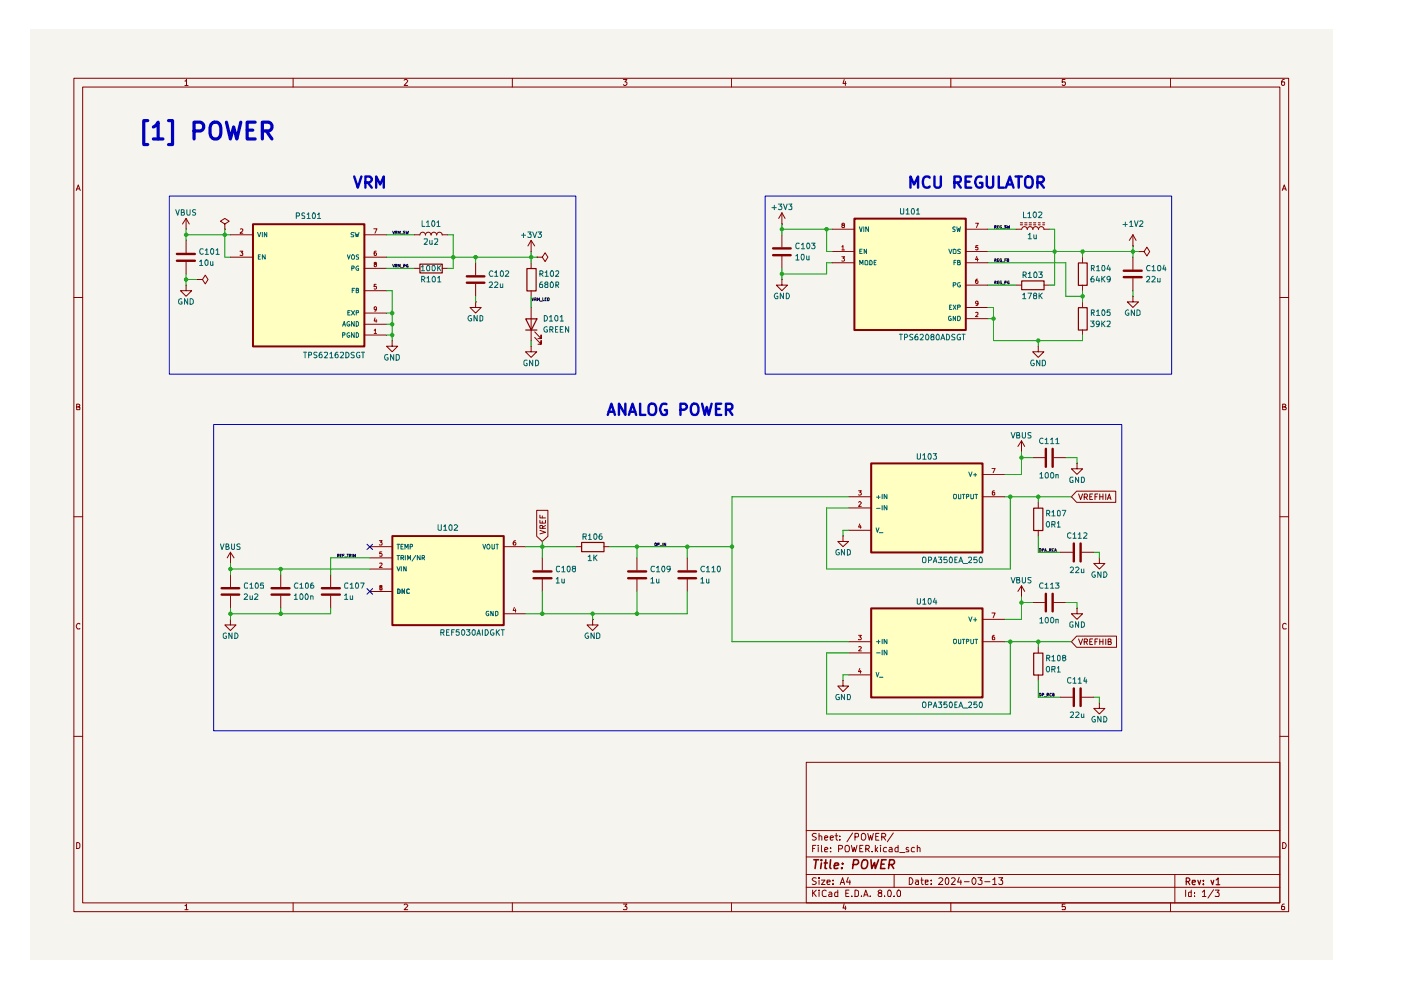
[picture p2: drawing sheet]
<svg xmlns="http://www.w3.org/2000/svg" width="297mm" height="210mm" viewBox="0 0 297 210" stroke-linecap="round" stroke-linejoin="round" font-family="sans-serif">
<path d="M6.3 6.4h276.2v197.1h-276.2z" fill="#f5f4ef"/>
<g fill="none" stroke="#840000" stroke-width=".21">
<path d="M15.7 16.6h257.5v176.7h-257.5zM17.5 18.5h253.9v172.9h-253.9zM39.2 17.2h.2l.1-.4v1.3M39.2 18.1h.7M62.1 16.6v1.9M85.7 17l.2-.2h.3l.2 .3-.7 1h.7M108.6 16.6v1.9M132.2 16.8h.7l-.4 .6 .4 .1v.4l-.2 .2h-.4l-.1-.2M155.1 16.6v1.9M179 16.8l-.3 .9h.7M179.2 17.3v.8M201.6 16.6v1.9"/>
<path d="M225.8 16.8h-.6v.6h.6l.1 .1-.1 .5-.4 .1-.2-.2M248.2 16.6v1.9M272.3 16.8h-.3a.93 .93 0 0 0-.2 1.2h.5l.1-.5-.1-.1h-.5l-.1 .1M16.2 40.4l.4-1.2 .4 1.2M16.3 40h.5M271.9 40.4l.4-1.2 .4 1.2M272 40h.6M15.7 63.1h1.8M271.4 63.1h1.8M16.3 86.3h.4l.2-.3-.1-.2-.5-.1v1.2h.5l.1-.5-.2-.1M271.9 86.3l.6-.1v-.4l-.6-.1v1.2h.6l.2-.4-.3-.2M15.7 109.6h1.8"/>
<path d="M271.4 109.6h1.8M16.9 132.3l-.1-.1a.66 .66 0 0 0-.6 .4 .66 .66 0 0 0 .2 .7h.5M272.7 132.3l-.4-.1-.4 .3v.6l.2 .2h.6M15.7 156.1h1.8M271.4 156.1h1.8M16.3 178.6h.3l.3 .4v.6l-.3 .3h-.3zM170.9 161.6h100.5v29.8h-100.5zM170.9 176.1h100.5M172.3 179.9h.4M173 179.2h-.7v1.4M173.1 176.8l-.6-.1-.3 .3 .1 .3 .7 .2 .1 .2a.51 .51 0 0 1-.4 .4 .51 .51 0 0 1-.5 0M173.5 179.2v.1"/>
<path d="M173.5 179.7v.9M173.7 177.3l.3-.1 .2 .2v.7M173.7 176.7v1.4M174.2 179.2v1.2l.1 .2M174.8 177.6l.7-.1-.1-.2-.4-.1-.2 .2 .1 .7h.5M176 177.6l.7-.1-.1-.2-.4-.1-.2 .2 .1 .7h.5M176.1 179.7v.2M177 177.2h.6M177.3 176.7v1.2l.3 .2M178.1 178v.1M178.1 177.3v.1M179.3 179.3l.4-.1 .3 .2a.99 .99 0 0 1-.2 1.2h-.5l-.1-.2a1.02 1.02 0 0 1 .1-1.1z"/>
<path d="M180.5 179.2l.3 1.4 .3-.9 .3 .9 .3-1.4M180.8 176.6l-1.2 1.9M181.3 177.5l.6-.1 .1-.5-.2-.2h-.5v1.4M182.3 179.9h.4M182.6 177l.6-.3a.78 .78 0 0 1 .4 .8 .78 .78 0 0 1-.6 .6l-.4-.2zM183 179.2h-.7v1.4h.7M184 176.7l.3 1.4 .3-1 .2 1 .4-1.4M185.6 179.2v1.4M185.7 177.4h.5M186.1 179.7l-.5 .6M186.4 176.7h-.7v1.4h.7M186.7 179.2v.1"/>
<path d="M186.7 179.7v.9M186.9 177.5h.6l.3-.3v-.2l-.3-.3h-.6v1.4M187.3 177.5l.5 .6M188 179.7h-.5a.59 .59 0 0 0 0 .9h.5M188.6 179.7h.4l.1 .2v.7h-.5v-.4l.5-.2M189.4 176.6l-1.3 1.9M190.4 179.2v1.4l-.6-.1a.6 .6 0 0 1 .2-.8h.4M192.6 179.7h-.3l-.2 .2 .2 .3 .4 .1-.1 .3h-.5M193.9 179.7h-.4a.59 .59 0 0 0-.1 .9h.5M194.5 179.8l.1-.1h.4l.1 .9M194.5 179.2v1.4M271.9 178.6a.65 .65 0 0 1 .8 .7 .65 .65 0 0 1-.8 .6z"/>
<path d="M39.2 192h.2l.1-.3v1.2M39.2 192.9h.7M62.1 191.4v1.9M85.7 191.9l.2-.2h.3l.2 .2-.7 1h.7M108.6 191.4v1.9M132.2 191.7h.7l-.4 .5 .4 .2v.3l-.1 .2-.6-.1M155.1 191.4v1.9M170.9 188.1h100.5M170.9 185.4h100.5M170.9 181.7h100.5M172.3 188.7v1.4M172.5 189.3l.6 .8"/>
<path d="M173.1 186.2l-.6-.1-.3 .3 .3 .4 .6 .3a.51 .51 0 0 1-.4 .4 .51 .51 0 0 1-.5 0M173.1 188.7l-.8 .8M173.7 188.7v.2M173.7 186.1v.2M173.7 186.6v.9M173.7 189.1v1M174.2 186.6h.7l-.7 .9h.7M174.8 180.2l.7-.2-.1-.3h-.4l-.2 .2 .1 .7h.5M175.2 188.9l-.4-.2-.5 .4 .1 .8 .2 .2 .6-.1M175.3 187l.7-.1-.1-.3h-.5l-.1 .2 .1 .7h.5M175.8 189.2l.4-.1 .2 .3v.7h-.6l-.1-.4 .7-.2M176.1 180.5v.1"/>
<path d="M176.6 187.4v.1M176.6 186.6v.2M177.6 188.7v1.4h-.6v-.9h.6M177.8 180l.7-.1 .1-.2v-.4l-.8-.1v1.4M178.1 187.5l.5-1.4 .5 1.4M178.3 187.1h.6M179 191.6l-.3 .9h.7M179.2 192.1v.8M179.3 189.4h.5M179.8 186l-.3 1h.8M180 188.7h-.7v1.4h.7M180.2 186.6v.9"/>
<path d="M180.6 190v.1M181.3 188.7h.3l.4 .4v.6l-.2 .4h-.5zM182.6 190v.1M183.1 190.1l.5-1.4 .5 1.4M183.2 189.7h.7M183.6 180h.5a.45 .45 0 0 0 .1-.7l-.6-.1v1.4M183.9 180l.4 .6M184.5 190v.1M184.9 180.5v.1M185.7 180.1l.4 .5M186.4 189.3l-.2-.3 .2-.3 .5 .1v.3l-.7 .5 .2 .5h.5v-.6l-.2-.2M187.5 190v.1"/>
<path d="M188.2 189l.3-.3a.78 .78 0 0 1 .6 .6 .78 .78 0 0 1-.3 .8l-.5-.1zM189.6 190v.1M189.6 185.4v2.7M190.3 188.8l.4-.1 .2 .3v.8l-.1 .3h-.5l-.1-.3v-.6zM190.8 180.8h1.1M192.8 186.1a.72 .72 0 0 1 .8 .7 .72 .72 0 0 1-.8 .7zM194.1 186.6h.5l.1 .9M194.7 186.9h-.4l-.2 .3 .2 .3h.4M195.2 186.6h.5M195.4 186.1v1.2l.3 .2M196.2 187l.6-.1v-.3h-.6v.9h.6M197.4 187.4v.1"/>
<path d="M197.4 186.6v.2M199.1 186.3v-.1a.47 .47 0 0 1 .8 .3l-.9 1h.9M200.5 186.3l.2-.2a.8 .8 0 0 1 .5 .7 .8 .8 0 0 1-.5 .7l-.2-.1-.1-.5zM201.6 191.4v1.9M201.8 186.3l.1-.2h.4l.2 .4-.8 1h.8M203.4 186l-.4 1h.9M203.7 186.6v.9M204.5 186.9h1M206.4 186.1a.75 .75 0 0 1 .6 .7 .75 .75 0 0 1-.6 .7 .92 .92 0 0 1 0-1.4zM207.3 186.1h.9l-.4 .5 .4 .2v.6l-.3 .1-.6-.1M208.8 186.9h1.1M210.5 186.5l.4-.4v1.4"/>
<path d="M210.5 187.5h.7M211.8 186.1h.8l-.4 .5 .3 .1v.8h-.6l-.1-.1M225.8 191.7h-.6v.6l.6-.1 .1 .2-.1 .5-.6-.1M248.2 191.4v1.9M249.1 185.4v6M251.4 188.7v1.4M252.6 188.7v1.4h-.5l-.1-.8 .2-.2 .4 .1M253.2 190v.1M253.2 189.2v.2M254.9 189.1l.5-.4v1.4M254.9 190.1h.8M257.3 188.6l-1.2 1.8"/>
<path d="M257.6 188.7h.9l-.4 .5 .4 .3-.1 .6-.8-.1M272.3 191.7h-.3a.93 .93 0 0 0-.2 1.2h.5l.1-.5-.1-.2h-.5l-.1 .2"/>
</g>
<path d="M251.5 186.9h.5l.3-.3v-.2l-.3-.3h-.5v1.5M251.8 186.9l.5 .7M252.8 187.1l.6-.1v-.4h-.5l-.1 .2 .1 .7h.5M254 186.6l.3 1 .3-1M255.1 187.4v.2M255.1 186.6v.2M256.8 186.6l.3 1 .2-1M257.9 186.6l.4-.5v1.5M257.9 187.6h.7" fill="none" stroke="#840000" stroke-width=".25"/>
<g fill="none" stroke="#840000" stroke-width=".34">
<path d="M172.6 182.3h1M173.1 182.3l-.3 1.8M174.2 182.3v.2M174.2 183l-.2 1.1M174.8 183h.6M175.1 182.3l-.2 1.8h.4M176.1 182.3l-.2 1.6 .3 .2M176.9 183.6l.9-.2-.1-.4h-.7l-.1 .9 .1 .2h.6M178.5 184v.1M178.6 183v.2M180.9 183.3h.7l.4-.3a.52 .52 0 0 0-.3-.7h-.7l-.2 1.8M182.9 182.5a.6 .6 0 0 1 1 0 1.3 1.3 0 0 1-.5 1.6h-.6a1.42 1.42 0 0 1 .1-1.6z"/>
<path d="M184.7 182.3l.1 1.8 .6-1.2 .2 1.2 .7-1.8M186.9 183.2h.6M187.9 182.3h-1l-.2 1.8h.9M188.6 183.3h.6l.5-.3a.52 .52 0 0 0-.4-.7h-.7l-.2 1.8M189 183.3l.5 .8"/>
</g>
<g fill="#ffffc2">
<path d="M184.7 128.9h23.6v18.9h-23.6z"/>
<path d="M83.1 113.6h23.7v18.9h-23.7z"/>
<path d="M184.7 98.2h23.6v18.9h-23.6z"/>
<path d="M181.1 46.3h23.6v23.6h-23.6z"/>
<path d="M53.6 47.5h23.6v25.9h-23.6z"/>
</g>
<path d="M53.6 47.5h23.7v25.9h-23.7zM181.1 46.4h23.7v23.6h-23.7zM184.7 98.3h23.6v18.8h-23.6zM83.2 113.7h23.6v18.8h-23.6zM184.7 129h23.6v18.9h-23.6z" fill="none" stroke="#840000" stroke-width=".42"/>
<g fill="none" stroke="#840000" stroke-width=".21">
<path d="M39.5 48.6h.1M39.5 46.3v2.3M39.5 51v2.6M39.5 55.5v2.6M39.5 46.3l-.8 1.2M39.5 46.3l.6 1.2M41.7 59.3h1.2l.6-1 .6 1-.6 .9-.6-.9M41.7 59.3h.1M47.7 47.5l.9-.6-.9-.6-1 .6 1 .6v1.1M47.7 48.6h.1M48.9 49.8h4.7M48.9 54.5h4.7"/>
<path d="M77.2 56.9h4.8M77.2 49.8h4.8M77.2 54.5h4.8M87.8 56.9h1.2M87.8 49.8h1.2M89 49.8a.59 .59 0 0 1 .6-.6 .59 .59 0 0 1 .6 .6 .59 .59 0 0 1 .6-.6 .59 .59 0 0 1 .6 .6 .59 .59 0 0 1 .6-.6 .59 .59 0 0 1 .6 .6 .59 .59 0 0 1 .6-.6 .59 .59 0 0 1 .6 .6M93.7 56.9h1.2M93.7 49.8h1.2M100.8 55.7v2.6M112.6 53.3h.1M112.6 51l-.7 1.2M112.6 51v2.3"/>
<path d="M112.6 55.7v1.2M112.6 51l.8 1.2M113.8 54.5h1.2l.6-.9 .6 .9-.6 1-.6-1M113.8 54.5h.1M165.8 47.5h.1M165.8 59.3v1.2h1.2l-1.2 1.1-1.2-1.1h1.2M165.8 59.3h.1M165.8 45.1l-.7 1.2M165.8 45.1v2.4M165.8 49.8v2.6M165.8 54.3v2.6M165.8 45.1l.7 1.2"/>
<path d="M176.4 53.3h4.7M176.4 55.7h4.7M176.4 48.6h4.7M204.7 53.3h4.8M204.7 55.7h4.8M204.7 48.6h4.8M215.4 48.6h1.2M216.3 47.7h.5M216.3 47.2h.5M216.6 48.6a.59 .59 0 0 1 .6-.5 .59 .59 0 0 1 .6 .5 .59 .59 0 0 1 .6-.5 .59 .59 0 0 1 .6 .5M217.3 47.7h.5M217.3 47.2h.5"/>
<path d="M218.2 47.7h.5M218.2 47.2h.5M219 48.6a.59 .59 0 0 1 .6-.5 .59 .59 0 0 1 .6 .5 .59 .59 0 0 1 .6-.5 .59 .59 0 0 1 .6 .5M219.1 47.7h.5M219.1 47.2h.5M220.1 47.7h.5M220.1 47.2h.5M221.1 47.7h.4M221.1 47.2h.4M221.3 48.6h1.2M229.5 54.5v1.2M240.2 52.2h.1"/>
<path d="M240.2 49.8l-.8 1.2M240.2 49.8v2.4M240.2 54.5v2.6M240.2 59v2.6M240.2 49.8l.7 1.2M241.4 53.3h1.2l.6-.9 .6 .9-.6 1-.6-1M241.4 53.3h.1M39.5 60.5v1.1h1.1l-1.1 1.2-1.2-1.2h1.2M39.5 60.5h.1M77.2 71h4.8M77.2 68.7h4.8M77.2 61.6h4.8"/>
<path d="M77.2 66.4h4.8M83.1 72.2v1.2h1.2l-1.2 1.2-1.1-1.2h1.1M83.1 72.2h.1M100.8 64v1.2h1.2l-1.2 1.2-1.1-1.2h1.1M100.8 64h.1M100.8 60.2v2.6M112.6 73.4v1.2h1.2l-1.2 1.2-1.2-1.2h1.2M112.6 73.4h.1M112.6 61.6v1.2M112.6 65.2v7M113.4 71.5l1.3 1.5v-.8v.8h-.7M113.4 70.4l1.3 1.4v-.8v.8h-.7"/>
<path d="M204.7 67.6h4.8M204.7 60.5h4.8M204.7 65.2h4.8M215.4 60.5h1.2M220.1 73.4v1.2h1.2l-1.2 1.2-1.2-1.2h1.2M220.1 73.4h.1M221.3 60.5h1.2M229.5 60.5v1.1M229.5 64v1.2M229.5 69.9v1.1M240.2 62.8v1.2h1.2l-1.2 1.2-1.2-1.2h1.2M240.2 62.8h.1"/>
<path d="M216.6 95.8h.1M216.6 93.5l-.8 1.2M216.6 93.5v2.3M216.6 93.5l.7 1.2M218.9 97h2.6M223.4 97h2.6M228.3 98.2v1.2h1.2l-1.2 1.2-1.1-1.2h1.1M228.3 98.2h.1M48.9 119.5h.1M48.9 117.1v2.4M48.9 117.1l-.7 1.2M48.9 117.1l.7 1.2"/>
<path d="M78.4 115.9h4.7M78.4 118.3h4.7M106.8 115.9h4.6M113.8 108.2h2.4v5.5l-1.2 1.1-1.2-1.1zM114.5 112.4l1.2 .5-1.2 .3M114.5 110.3v.6h1.2v-.6M114.5 109.2v.6h1.2M115 109.4v.4M115 110.5v.4M115 118.3v2.6M115.1 112l-.1-.6h-.4l-.1 .6h1.2M115.7 111.4l-.6 .4"/>
<path d="M122.1 115.9h1.2M128 115.9h1.2M135 118.3v2.6M145.7 118.3v2.6M178.7 113.6v1.2h1.2l-1.2 1.1-1.1-1.1h1.1M178.7 113.6h.1M179.9 107.7h4.8M179.9 105.3h4.8M179.9 112.4h4.8M208.3 105.3h4.7M208.3 100.6h4.7M220.1 106.5v1.2"/>
<path d="M220.1 112.4v1.2M224.8 117.1h2.6M228.3 104.1h8.3v2.4h-8.3l-1.1-1.2zM228.7 104.7l.4 1.2 .4-1.2M229.3 117.1h2.6M229.9 105.4h.5l.1-.2v-.3l-.1-.2h-.5v1.2M230.2 105.4l.3 .5M231.1 105.3h.4M231.6 104.7h-.5v1.2h.5M232.2 105.3h.4M232.7 104.7h-.5v1.2M233.1 118.3v1.2h1.2l-1.2 1.1-1.2-1.1h1.2"/>
<path d="M233.1 118.3h.1M233.2 105.3h.6M233.2 104.7v1.2M233.8 104.7v1.2M234.4 104.7v1.2M234.8 105.9l.4-1.2 .3 1.2M234.9 105.6h.6M48.9 131.3v1.2h1.1l-1.1 1.2-1.2-1.2h1.2M48.9 131.3h.1M48.9 121.8v2.7M48.9 126.3v2.6M59.5 121.8v2.7"/>
<path d="M59.5 126.3v2.6M70.1 121.8v2.7M70.1 126.3v2.6M78.4 125.4h4.7M78.4 120.6h4.7M106.8 130.1h4.6M115 122.8v2.6M125.6 131.3v1.2h1.2l-1.2 1.2-1.1-1.2h1.1M125.6 131.3h.1M135 122.8v2.6M145.7 122.8v2.6M179.9 138.4h4.8"/>
<path d="M179.9 136.1h4.8M208.3 136.1h4.7M208.3 131.3h4.7M216.6 126.6h.1M216.6 124.2v2.4M216.6 124.2l-.8 1.2M216.6 124.2l.7 1.2M218.9 127.8h2.6M220.1 137.2v1.2M223.4 127.8h2.6M228.3 134.9h8.4v2.3h-8.4l-1.1-1.1zM228.3 128.9v1.2h1.2l-1.2 1.2-1.1-1.2h1.1"/>
<path d="M228.3 128.9h.1M228.7 135.5l.4 1.2 .4-1.2M229.9 136.1h.6v-.5l-.6-.1v1.2M230.2 136.1l.3 .6M231.1 136.1h.4M231.6 135.5h-.5v1.2h.5M232.2 136.1h.4M232.7 135.5h-.5v1.2M233.2 136.1h.6M233.2 135.5v1.2M233.8 135.5v1.2M234.4 135.5v1.2"/>
<path d="M234.9 136.1h.5l.1-.2v-.3l-.6-.1v1.2h.6l.1-.5-.2-.1M178.7 144.3v1.2h1.2l-1.2 1.1-1.1-1.1h1.1M178.7 144.3h.1M179.9 143.1h4.8M220.1 143.1v1.2M224.8 147.8h2.6M229.3 147.8h2.6M233.1 149v1.2h1.2l-1.2 1.2-1.2-1.2h1.2M233.1 149h.1"/>
</g>
<g fill="none" stroke="#006464" stroke-width=".21">
<path d="M54.6 49.3l.3 .9 .4-.9M54.8 54.4h.3M55.2 54h-.4v.9h.4M55.6 49.3v.9M56.2 54v.9l-.6-.9v.9M56.6 49.3v.9l-.6-.9v.9M73.7 54l.2 .9 .4-.9M74.6 56.9l.5-.1v-.3l-.5-.1v.9M74.8 54h.1a.59 .59 0 0 1 .1 .9h-.4a.6 .6 0 0 1 .2-.9zM75 49.4l-.4-.1-.2 .1 .2 .4 .4 .2-.1 .2h-.5M75.3 49.3l.2 .9 .2-.6 .2 .6 .2-.9M76 54.1l-.3-.1-.2 .2 .1 .2 .4 .2-.1 .3h-.4"/>
<path d="M76 56.5l-.2-.1-.3 .2a.46 .46 0 0 0 .2 .7h.3v-.4h-.1M182.2 48.1l.3 1 .3-1M182.3 56.1v-.9l.3 .7 .4-.7v.9M182.3 53.3h.3M182.8 52.8h-.5v1h.5M183.1 48.1v1M183.6 55.2l.4 .2-.1 .7-.5-.1v-.6zM183.7 52.8v1l-.5-1v1M184.1 48.1v1l-.5-1v1M184.4 55.2h.3l.2 .3v.5l-.2 .1h-.3zM185.3 55.6h.4M185.8 55.2h-.5v.9h.5"/>
<path d="M201.2 52.8l.3 1 .3-1M202.3 52.8l.4 .2-.1 .8-.5-.1v-.7zM202.3 55.6h.3M202.5 48.2h-.5v.3l.5 .3-.1 .3-.4-.1M202.7 55.2h-.4v.9M202.9 48.1l.1 1 .3-.7 .2 .7 .1-1M203 55.6h.5v-.3l-.5-.1v.9h.5l.1-.3-.2-.2M203.5 59.9h-.3l-.2 .3v.4l.4 .3 .2-.1v-.3h-.1M203.6 52.9l-.3-.1-.3 .2 .1 .3 .5 .2-.1 .3h-.5M72.6 71h.5l.1-.4-.6-.1v1M72.6 69.2l.4-1 .2 1M72.7 68.8h.5"/>
<path d="M73.7 66.3h.4M74.1 70.6l-.3-.1-.2 .3v.5l.2 .2 .4-.1v-.3h-.3M74.1 68.2h-.3l-.2 .2v.5l.2 .3 .4-.1v-.4h-.3M74.3 65.9h-.6v.9h.6M74.5 65.9l.7 .9M74.7 61.6h.3M75.1 70.5v1l-.6-1v1M75.1 68.2v1l-.6-1v1M75.2 61.1h-.5v1M75.2 65.9l-.7 .9M75.5 70.5h.3l.2 .3v.5l-.2 .2h-.3zM75.5 68.2h.3l.2 .2v.5l-.2 .3h-.3z"/>
<path d="M75.5 61.6h.4v-.5h-.4v1l.5-.1v-.4h-.1M75.5 66.3h.4l.1-.3-.5-.1v.9M201.3 65.1h.3M201.6 67.1h-.3a.48 .48 0 0 0-.2 .6 .48 .48 0 0 0 .6 .2v-.3h-.2M201.8 64.7h-.5v.9h.5M202.1 60.5l.5-.1v-.5h-.5v1M202.1 64.7l.6 .9M202.6 67.1v.9l-.5-.9v.9M202.7 64.7l-.6 .9M203 67.1h.5a.54 .54 0 0 1 .1 .6 .54 .54 0 0 1-.6 .3zM203 65.1h.5v-.4h-.5v.9M84.2 115.4h.6"/>
<path d="M84.2 117.8h.6M84.4 115.4v1M84.4 117.8v.9M85 118.3h.5l.1-.4-.2-.1h-.4v.9M85 115.9h.3M85.3 118.3l.3 .4M85.5 115.4h-.5v1h.5M85.9 116.4v-1l.3 .7 .3-.7v1M85.9 117.8v.9M86.4 118.7v-.9l.3 .6 .3-.6v.9M87 115.9h.4l.1-.4-.5-.1v1M88.1 117.8l-.7 1.2"/>
<path d="M89.1 117.8v.9l-.6-.9v.9M89.5 118.3h.4l.1-.4-.5-.1v.9M89.7 118.3l.3 .4M102.4 115.4l.3 1 .3-1M103.5 115.4h.1a.6 .6 0 0 1 0 1h-.1a.6 .6 0 0 1 0-1zM104.3 115.4v.9l.2 .1 .3-.1v-.9M105.2 115.4h.5M105.4 115.4v1M185.8 111.9l.2 1 .4-1M185.8 107.8h.8M185.8 105.4h.8M186.3 105.1v.6"/>
<path d="M186.4 112.9h.8M187 104.8v.9M187 107.2v.9M188 107.2v.9l-.5-.9v.9M188 104.8v.9l-.5-.9v.9M202.2 104.9h.6v.7l-.2 .1h-.3l-.1-.1zM203.2 104.8l.1 .9h.4v-.9M204 104.8h.6M204.3 104.8v.9M204.9 105.3l.5-.1v-.3l-.5-.1v.9M205.4 100.1l.3 .9 .4-.9M205.8 104.8l.1 .9h.4l.1-.9"/>
<path d="M206.4 100.7h.7M206.7 104.8h.6M206.8 100.3v.7M207 104.8v.9M84.2 120.1l.3 1 .3-1M84.3 124.9l.5 .2-.1 .7h-.4zM85.1 120.1v1M85.8 124.9v.9l-.5-.9v.9M86.1 120.1v1l-.5-1v1M86.8 125a.46 .46 0 0 0-.6 .1 .46 .46 0 0 0 .1 .6h.5M103.6 129.6h-.4a.48 .48 0 0 0-.1 .6 .48 .48 0 0 0 .5 .3v-.4h-.1M104.6 129.6v1l-.5-1v1"/>
<path d="M105.1 129.6h.3l.2 .2v.5l-.4 .3h-.1zM185.8 138.4h.8M185.8 136.1h.8M186.3 135.7v.8M187 135.6v.9M187 137.8v1.1M188 137.8v1.1l-.5-1.1v1.1M188 135.6v.9l-.5-.9v.9M202.2 135.6h.6v.7l-.3 .2-.3-.2zM203.2 135.6v.8l.2 .1 .3-.1v-.8M204 135.6h.6M204.3 135.6v.9"/>
<path d="M204.9 136h.4l.1-.4h-.5v.9M205.4 130.8l.3 .9 .4-.9M205.8 135.6v.7l.2 .2 .4-.2v-.7M206.4 131.4h.7M206.7 135.6h.6M206.8 131v.7M207 135.6v.9M185.8 142.6l.2 .9 .4-.9M186.4 143.6h.8"/>
</g>
<g fill="none" stroke="#a90000" stroke-width=".21">
<path d="M50.9 53.3h.6l-.3 .3 .3 .1v.4h-.6M51 48.6h.5v.3l-.6 .5h.6M79.2 48.5h.7l-.4 .9M79.5 56l-.2-.3 .5-.1v.4l-.5 .1v.4l.2 .1 .3-.2-.1-.4M79.8 53.3l-.5 .1v.7l.4 .1 .1-.2-.1-.4-.4 .2M178.5 52.3l.2-.2v.9M178.5 54.4h.6l-.4 .4 .4 .1v.3l-.2 .2-.4-.1M178.5 53h.6M178.6 47.8l-.1-.3 .4-.2 .2 .3-.2 .2h-.3v.5h.4l.1-.4-.2-.1M206.8 47.3h.6l-.4 1M207.1 54.4l-.3 .6h.6M207.3 59.2h-.3l-.2 .7 .2 .2 .3-.1v-.5h-.4l-.1 .2"/>
<path d="M207.3 54.7v.7M207.3 52.1h-.4l-.1 .4h.5v.4h-.5M79.3 70l.3-.2v.9M79.3 70.7h.5M79.5 67.4l-.2 .7h.6M79.8 60.3h-.5v.5l.5-.1v.4l-.1 .2-.4-.1M79.8 67.7v.6M79.8 65.4v.2h-.4l-.1-.5 .4-.1 .1 .2-.1 .8h-.3M206.8 66.3h.5v.3l-.5 .5h.5M207.3 64.3v.1h-.4l-.1-.4 .2-.2 .3 .1v.7l-.4 .2M210.3 99.3h.7l-.4 .9M80.4 114.6h.6l-.3 .4 .3 .1-.1 .5-.5-.1"/>
<path d="M80.5 119.5l.4-.1 .1 .2-.6 .7h.6M80.9 117h-.4v.4l.4-.1 .1 .2-.1 .4h-.4M109.3 114.6l-.3 .1-.2 .4 .1 .5h.4l.1-.5-.2-.1-.4 .1M182 106.5l.4-.2 .2 .3-.6 .8h.6M182 104.1h.6l-.3 .3 .3 .2v.2l-.2 .2-.4-.1M182.3 111.1l-.3 .7h.6M182.5 111.4v.6M210.8 104.1l-.4 .1v.7h.5l-.1-.5h-.3l-.1 .2M80.5 124.4l.3-.3v1M80.5 125.1h.5M80.7 124.5l-.2-.3 .4-.1v.4l-.4 .1v.4l.2 .1 .3-.2-.1-.4M109.1 128.8l-.3 .7h.6"/>
<path d="M109.3 129.1v.7M182 137.2a.31 .31 0 0 1 .4-.1 .31 .31 0 0 1 .1 .4l-.5 .5h.6M182 134.7h.6l-.3 .3 .3 .5-.1 .1h-.5M210.3 130h.7l-.4 1M210.8 134.7l-.4 .3v.6h.5v-.4l-.2-.2-.3 .3M182.3 141.7l-.3 .7h.6M182.5 142.2v.5"/>
</g>
<g fill="none" stroke="#0f0f0f" stroke-width=".21">
<path d="M83.2 49l.3 .6 .2-.6M83.2 56l.3 .6 .2-.6M83.8 49.3h.4v-.3h-.4v.6M83.8 56.4h.4v-.3l-.4-.1v.6M84 49.3l.2 .3M84 56.4l.2 .2M84.4 49.6v-.6l.3 .4 .1-.4v.6M84.4 56.6v-.6l.3 .5 .1-.5v.6M85 49.6h.4M85 56.7h.4M85.6 56.4h.3v-.2l-.3-.2v.6M85.9 49l-.4 .1 .4 .4h-.4"/>
<path d="M86.1 49l.1 .6 .2-.4v.4l.2-.6M86.4 56.1v-.1a.33 .33 0 0 0-.2 .3 .33 .33 0 0 0 .1 .3h.2v-.2h-.1M210.9 55.2l.3-.1-.1-.2h-.2v.6M210.9 59.9l.3-.1v-.2h-.3v.6M210.9 48.1h.3v-.2l-.3-.1v.6M211 55.2l.2 .3M211 59.9l.2 .3M211 48.1l.2 .3M211.5 55.2h.2M211.5 59.9h.2M211.5 48.1h.2M211.8 54.9h-.3v.6h.3"/>
<path d="M211.8 59.6h-.3v.6h.3M211.8 47.8h-.3v.6h.3M212.3 54.9h-.3l.1 .6h.2v-.3M212.3 59.6l-.3 .1 .1 .5h.2v-.3M212.3 47.8l-.3 .1v.4l.3 .1v-.2M212.4 55.5h.5M212.4 48.4h.5M213 59.9h.4v-.3h-.4v.6M213 55.2h.3M213.4 54.9h-.4v.6M213.4 47.8h-.4l.1 .3 .3 .1-.1 .2-.3-.1M213.5 55.2l.4-.1-.1-.2h-.3v.6h.4l-.1-.3"/>
<path d="M213.5 47.8l.2 .6 .1-.4 .2 .4v-.6M214 59.6h-.3l-.1 .2 .1 .4h.3l-.1-.3M112.8 63.2l.1 .6 .3-.6M113.4 63.5l.3-.1-.1-.2h-.2v.6M113.5 63.5l.2 .3M114 63.8v-.6l.1 .4 .3-.4v.6M114.5 63.8h.5M115.1 63.2v.6h.3M115.6 63.4h.1M115.8 63.2h-.2v.6h.2M116.1 63.2h.3l-.1 .6h-.2zM212.4 60.3h.5"/>
<path d="M71.5 117.8h.4v-.3h-.4v.6M71.7 117.8l.2 .3M72.1 117.8h.2M72.4 117.5h-.3v.6h.3M72.6 117.8h.3M73 117.5h-.4v.6M73.1 118.1h.4M73.6 117.5h.3M73.7 117.5v.6M74.1 117.8h.2l.1-.2-.3-.1v.6M74.3 117.8l.1 .3M74.7 117.5v.6"/>
<path d="M74.9 118.1v-.6l.2 .4 .3-.4v.6M138.9 115.2h.3l-.1 .5h-.2zM139.4 115.4h.4v-.3h-.4v.6M140 115.7h.4M140.5 115.1v.6M141.1 115.1v.6l-.3-.6v.6M220.3 116.4l.3-.1 .1 .4-.1 .2-.3-.1zM221 116.6h.2l.1-.2-.3-.1v.6M221.5 116.9l.2-.6 .1 .6M221.5 116.8h.3M221.9 116.9h.4M222.5 116.6h.3v-.3h-.3v.6"/>
<path d="M222.7 116.6l.1 .3M223.4 116.3l-.3 .1v.4h.3M223.6 116.9l.2-.6 .2 .6M223.7 116.8h.2M220.3 147.1h.3v.5l-.3-.1zM221 147.3h.2l.1-.1-.3-.2v.6M221.4 147.7h.4M222 147.3h.2l.1-.2-.3-.1v.6M222.2 147.3l.1 .3M222.9 147.1h-.3v.4l.3 .1M223.2 147.3l.3-.1-.1-.2h-.2v.6h.3v-.3h-.1"/>
</g>
<path d="M89 56h4.8v1.9h-4.8zM111.7 56.9h2v4.8h-2zM216.6 59.6h4.8v1.8h-4.8zM228.6 55.8h1.9v4.7h-1.9zM111.5 67.6h2.3l-1.2 2.4zM111.5 70h2.3M228.6 65.2h1.9v4.8h-1.9zM123.3 115h4.8v2h-4.8zM219.2 107.7h1.9v4.8h-1.9zM219.2 138.5h1.9v4.6h-1.9z" fill="none" stroke="#840000" stroke-width=".25"/>
<g fill="none" stroke="#840000" stroke-width=".51">
<path d="M37.5 55.3h3.8M37.5 53.8h3.8M99 59.9h3.7M99 58.6h3.7M163.9 54.1h3.7M163.9 52.7h3.7M238.3 58.8h3.8M238.3 57.4h3.8M221.7 95.2v3.8M223.2 95.2v3.8M227.7 115.2v3.8M229.1 115.2v3.8"/>
<path d="M47 126.1h3.7M47 124.7h3.7M57.6 126.1h3.8M57.6 124.7h3.8M68.2 126.1h3.9M68.2 124.7h3.9M113.1 122.6h3.8M113.1 121.2h3.8M133.2 122.6h3.8M133.2 121.2h3.8M143.8 122.6h3.8M143.8 121.2h3.8"/>
<path d="M221.7 125.9v3.7M223.2 125.9v3.7M227.7 146v3.7M229.1 146v3.7"/>
</g>
<g fill="none" stroke="#009600" stroke-width=".21">
<path d="M39.5 49.8h9.4M39.5 59.3h2.2M39.5 48.6v2.4M39.5 58.1v2.4M47.7 48.6v5.9h1.2M82 54.5h31.8M82 49.8h5.8M82 56.9h5.8M94.9 49.8h1.2v7.1h-1.2M100.8 54.5v1.2M112.6 53.3v2.4M165.8 48.6h10.6"/>
<path d="M165.8 47.5v2.3M165.8 56.9v2.4M175.3 48.6v4.7h1.1M176.4 55.7h-1.1v2.4h-9.5M209.5 53.3h31.9M209.5 48.6h5.9M209.5 55.7h16.5v7.1h3.5M222.5 48.6h1.1v11.9h-1.1M229.5 53.3v1.2M240.2 52.2v2.3M82 61.6h1.1v10.6M82 68.7h1.1"/>
<path d="M82 71h1.1M82 66.4h1.1M100.8 62.8v1.2M112.6 62.8v2.4M112.6 72.2v1.2M209.5 65.2h1.2v7h18.8v-1.2M209.5 60.5h5.9M209.5 67.6h1.2M220.1 72.2v1.2M229.5 61.6v2.4M240.2 61.6v1.2M216.6 97h2.3"/>
<path d="M216.6 95.8v4.8h-3.6M226 97h2.3v1.2M48.9 119.5v2.3M78.4 118.3h-8.3v3.5M111.4 115.9h10.7M115 114.8v3.5M129.2 115.9h26M135 115.9v2.4M145.7 115.9v2.4M179.9 105.3h-24.7v30.8h24.7M179.9 112.4h-1.2v1.2M213 105.3h14.2"/>
<path d="M214.2 105.3v15.3h-38.9v-12.9h4.6M220.1 105.3v1.2M220.1 113.6v3.5h4.7M231.9 117.1h1.2v1.2M48.9 120.6h29.5M48.9 128.9v2.4M59.5 120.6v1.2M59.5 128.9v1.2M70.1 128.9v1.2h-21.2M115 125.4v4.7M125.6 130.1v1.2M135 125.4v4.7"/>
<path d="M145.7 125.4v4.7h-34.3M213 136.1h14.2M214.2 136.1v15.3h-38.9v-13h4.6M216.6 126.6v4.7h-3.6M216.6 127.8h2.3M220.1 136.1v1.1M226 127.8h2.3v1.1M179.9 143.1h-1.2v1.2M220.1 144.3v3.5h4.7M231.9 147.8h1.2v1.2"/>
</g>
<path d="M35.9 41.6h86.2v37.7h-86.2zM162.2 41.6h86.2v37.7h-86.2zM45.3 90h192.5v64.9h-192.5z" fill="none" stroke="#0000c2" stroke-width=".21"/>
<g fill="none" stroke="#0000c2" stroke-width=".51">
<path d="M75.1 37.4l.8 2.4 .7-2.4M77.5 38.7h.8a.65 .65 0 0 0 .5-.6 .65 .65 0 0 0-.5-.7h-.8v2.4M78 38.7l.8 1.1M79.8 39.8v-2.4l.8 1.7 .8-1.7v2.4M193 39.8v-2.4l.8 1.7 .8-1.7v2.4M197.1 37.7a.85 .85 0 0 0-1-.2 .85 .85 0 0 0-.4 .9 1 1 0 0 0 .2 1.1 1 1 0 0 0 1.1 .2l.1-.2M198.1 37.4v2l.4 .4h.6l.4-.4v-2M202.4 38.7h.9a.68 .68 0 0 0 .4-.6 .68 .68 0 0 0-.4-.7h-.9v2.4M202.9 38.7l.8 1.1M204.7 38.5h.9M205.9 37.4h-1.2v2.4h1.2M208.1 37.5a.83 .83 0 0 0-1.2 .5 1.03 1.03 0 0 0 0 1.4 1.03 1.03 0 0 0 1.4 .1v-.7h-.5"/>
<path d="M209.2 37.4v2l.2 .1a.74 .74 0 0 0 1 .2l.2-.3v-2M211.8 37.4v2.4h1.1M213.3 39.8l.8-2.4 .8 2.4M213.5 39.1h1.1M215.3 37.4h1.4M216 37.4v2.4M217.4 37.8a.83 .83 0 0 1 .9-.4 .83 .83 0 0 1 .6 .8v.8l-.1 .5a.78 .78 0 0 1-.9 .3 .78 .78 0 0 1-.6-.8zM220 38.7h.8a.65 .65 0 0 0 .5-.6 .65 .65 0 0 0-.5-.7h-.8v2.4M220.5 38.7l.8 1.1M128.9 88l.7-2.4 .8 2.4M129 87.3h1.2M132.6 85.6v2.4l-1.4-2.4v2.4"/>
<path d="M133.3 88l.8-2.4 .8 2.4M133.5 87.3h1.2M135.7 85.6v2.4h1.1M137.6 85.9a.83 .83 0 0 1 .9-.3 .83 .83 0 0 1 .6 .8v.8l-.2 .4a.78 .78 0 0 1-.8 .4 .78 .78 0 0 1-.6-.8zM141.3 85.7a.81 .81 0 0 0-1.2 .5 1.42 1.42 0 0 0 .3 1.7 .82 .82 0 0 0 1-.2v-.7h-.4M144.3 86.9h.8a.65 .65 0 0 0 .5-.7 .65 .65 0 0 0-.5-.6h-.8v2.4M146.8 85.7a.84 .84 0 0 1 1.3 .7v.8l-.2 .4a.73 .73 0 0 1-1.3 0 1.74 1.74 0 0 1 .2-1.9zM148.8 85.6l.6 2.4 .5-1.7 .4 1.7 .6-2.4M151.8 86.7h.8M152.9 85.6h-1.1v2.4h1.1M153.9 86.9h1a.68 .68 0 0 0 .4-.7 .68 .68 0 0 0-.4-.6h-1v2.4M154.5 86.9l.8 1.1"/>
</g>
<path d="M31.3 25.6h-.8v5h.8M32.5 26.9l.7-.5 .3-.5v3.6M32.5 29.5h2M35.7 25.6h.9v5h-.9M41.1 27.8h1.4a.97 .97 0 0 0 .7-1 .97 .97 0 0 0-.7-.9h-1.4v3.6M44.7 26.4l.7-.5h.7l.2 .2a2.53 2.53 0 0 1 0 3.2l-.2 .2a1.19 1.19 0 0 1-1.6-1.2v-1.2zM48 25.9l.9 3.6 .6-2.6 .7 2.6 .9-3.6M52.4 27.6h1.2M54.1 25.9h-1.7v3.6h1.7M55.6 27.8h1.4a.97 .97 0 0 0 .7-1 .97 .97 0 0 0-.7-.9h-1.4v3.6M56.5 27.8l1.2 1.7" fill="none" stroke="#0000c2" stroke-width=".68"/>
<path d="M77.8 115.4l1.2 1.1M79 115.4l-1.2 1.1M77.8 124.8l1.2 1.2M79 124.8l-1.2 1.2" fill="none" stroke="#000084" stroke-width=".21"/>
<g fill="#009600">
<circle cx="216.6" cy="97" r=".47"/>
<circle cx="229.5" cy="62.8" r=".47"/>
<circle cx="220.1" cy="105.3" r=".47"/>
<circle cx="214.2" cy="105.3" r=".47"/>
<circle cx="220.1" cy="72.2" r=".47"/>
<circle cx="240.2" cy="53.3" r=".47"/>
<circle cx="135" cy="115.9" r=".47"/>
<circle cx="135" cy="130.1" r=".47"/>
<circle cx="155.2" cy="115.9" r=".47"/>
<circle cx="145.7" cy="115.9" r=".47"/>
<circle cx="214.2" cy="136.1" r=".47"/>
<circle cx="223.6" cy="53.3" r=".47"/>
<circle cx="229.5" cy="53.3" r=".47"/>
<circle cx="210.7" cy="67.6" r=".47"/>
<circle cx="216.6" cy="127.8" r=".47"/>
<circle cx="220.1" cy="136.1" r=".47"/>
<circle cx="100.8" cy="54.5" r=".47"/>
<circle cx="96.1" cy="54.5" r=".47"/>
<circle cx="115" cy="115.9" r=".47"/>
<circle cx="175.3" cy="48.6" r=".47"/>
<circle cx="125.6" cy="130.1" r=".47"/>
<circle cx="115" cy="130.1" r=".47"/>
<circle cx="112.6" cy="54.5" r=".47"/>
<circle cx="165.8" cy="58.1" r=".47"/>
<circle cx="165.8" cy="48.6" r=".47"/>
<circle cx="83.1" cy="66.4" r=".47"/>
<circle cx="83.1" cy="68.7" r=".47"/>
<circle cx="59.5" cy="120.6" r=".47"/>
<circle cx="48.9" cy="120.7" r=".47"/>
<circle cx="59.5" cy="130.1" r=".47"/>
<circle cx="48.9" cy="130.1" r=".47"/>
<circle cx="83.1" cy="71" r=".47"/>
<circle cx="39.5" cy="59.3" r=".47"/>
<circle cx="47.7" cy="49.8" r=".47"/>
<circle cx="39.5" cy="49.8" r=".47"/>
</g>
<g fill="none" stroke="#006464" stroke-width=".21">
<path d="M37.3 44.4l.4 1.2 .3-1.2M38.4 45h.5l.1-.1v-.4l-.1-.1h-.5v1.2h.6l.1-.4-.2-.2M39.6 44.4v1a.35 .35 0 0 0 .4 .2 .35 .35 0 0 0 .3-.2v-1M41.5 44.5l-.4-.1-.3 .3 .1 .3 .5 .1v.5h-.6M42.3 55.5l.4-.4v1.2M42.3 56.3h.7M43.1 52.8l-.5-.1a.67 .67 0 0 0-.3 .7 .67 .67 0 0 0 .5 .5l.3-.1M43.5 53.1l.4-.4v1.2M43.5 53.9h.7M43.6 55.1h.3l.2 .2v.7l-.2 .3a.71 .71 0 0 1-.3-1.2zM44.6 55.5v.6l.2 .2 .3-.2M44.8 52.7h.3l.2 .2v.8l-.3 .2a.71 .71 0 0 1-.2-1.2z"/>
<path d="M45.1 55.5v.8M45.8 53.1l.3-.4v1.2M45.8 53.9h.7M62.8 45.8h.5l.2-.2v-.3l-.2-.2h-.5v1.2M64.6 45.2l-.4-.1-.2 .2v.3l.6 .3-.1 .4h-.5M65.1 45.5l.3-.4v1.2M65.1 46.3h.7M66.5 45.1a.75 .75 0 0 1 .2 1.2h-.3l-.2-.4 .1-.6zM67.3 45.5h.2l.1-.4v1.2M67.3 46.3h.7M89.3 56.6l.4-.3v1.1M89.3 57.4h.7"/>
<path d="M89.4 59.3h.4l.3-.5-.3-.2h-.4v1.2M89.5 46.8v1.2h.6M89.7 59.3l.4 .5M89.9 50.7h.7v.4l-.7 .7h.7M90.4 47.2l.4-.4v1.2M90.4 48h.7M90.5 58.9l.3-.3v1.2M90.5 59.8h.7M90.6 56.3h.3l.2 .2v.7l-.2 .2h-.3l-.2-.4zM91.1 51v.6l.2 .2 .3-.2M91.6 56.5l.2-.2a.6 .6 0 0 1 .6 .4 .6 .6 0 0 1-.3 .7h-.3l-.2-.2zM91.6 46.9l.3-.1a.78 .78 0 0 1 0 1.2l-.3-.1z"/>
<path d="M91.6 51v.8M91.8 58.7l.2-.1 .3 .2v.8l-.2 .2h-.3l-.2-.4zM92.1 50.7h.7v.4l-.7 .7h.7M92.6 47.2l.4-.4v1.2M92.6 48h.7M92.8 58.9l.3-.3v1.2M92.8 56.3v1.1M92.8 59.8h.7M93 56.7l.5 .7M93.5 56.3l-.7 .6M103.7 59.9l.2-.1h.3l.2 .1v.4l-.7 .7h.7M104.5 57.6l-.3-.2a.67 .67 0 0 0-.5 .5 .67 .67 0 0 0 .3 .7l.5-.1"/>
<path d="M104.9 59.9l.4-.1 .3 .3-.8 .9h.8M104.9 57.7h.2l.1-.3v1.2M104.9 58.6h.7M106.3 57.4a.71 .71 0 0 1 .3 1.2h-.3l-.2-.2v-.7zM107.2 57.6l.4-.2 .3 .3-.8 .9h.8M110.6 49.9h.8M111 49.4v1M111.9 49.2h.7l-.3 .4 .3 .1v.5l-.2 .2h-.3l-.2-.2M112.9 49.2l.5 1.2 .4-1.2M114 49.2h.8l-.4 .4 .3 .1 .1 .4-.2 .3h-.4l-.2-.2M114.5 58.1h.4l.2-.3-.2-.4h-.4v1.2M114.7 58.1l.4 .5"/>
<path d="M115 59.8h-.3a.93 .93 0 0 0-.2 1.2h.5l.1-.5-.1-.2h-.5l-.1 .2M115.6 57.7l.3-.3v1.2M115.6 58.6h.6M116.8 57.5l.3-.1 .2 .3v.7l-.1 .2h-.4l-.1-.4zM116.9 59.8a.71 .71 0 0 1 .3 1.2h-.4l-.1-.2v-.8zM117.9 57.6l.4-.2 .1 .2v.3l-.6 .7h.6M163.7 44h.9M164.2 43.5v.9M165 43.3h.8l-.4 .4 .4 .2-.1 .5h-.7M166.1 43.3l.4 1.1 .4-1.1M167.2 43.3h.7l-.3 .4 .3 .2v.5h-.7M168.7 54.3l.4-.4v1.2"/>
<path d="M168.7 55.1h.7M169.4 51.6h-.5l-.2 .2 .1 .8 .3 .1 .3-.1M169.9 54l.1-.1a.59 .59 0 0 1 .6 .4 .59 .59 0 0 1-.2 .6l-.1 .2-.4-.2zM169.9 51.9l.4-.3v1.1M169.9 52.7h.7M171 54.3v.6l.2 .2 .3-.2M171.1 51.6h.1a.6 .6 0 0 1 .6 .4 .6 .6 0 0 1-.3 .7h-.2l-.2-.1zM171.5 54.3v.8M172 51.6h.8l-.4 .4 .3 .1v.6h-.5l-.2-.1M190.9 44.2l.1 1.2h.5l.1-.2v-1M192.1 44.5l.3-.3v1.2M192.1 45.4h.7"/>
<path d="M193.5 44.2a.75 .75 0 0 1 .2 1.2h-.3l-.2-.4 .1-.6zM194.3 44.5h.2l.1-.3v1.2M194.3 45.4h.7M216.9 58.3h.6v-.6h-.6v1.1M217 45v1.1h.6M217.2 58.3l.4 .5M217.9 45.3l.4-.3v1.1M217.9 46.1h.7M218 49.8l.4-.4v1.2M218 58h.2l.2-.3v1.1M218 50.6h.7M218 58.8h.7"/>
<path d="M219.2 49.8v.7l.2 .1 .3-.1M219.2 45h.3l.2 .1v.8l-.2 .2a.71 .71 0 0 1-.3-1.1zM219.5 57.7a.71 .71 0 0 1 .2 1.1h-.3l-.2-.1v-.8zM219.7 49.8v.8M220.2 45h.5l.2 .3-.8 .8h.8M220.2 57.7h.8l-.4 .5h.3l.1 .1-.1 .5h-.7M231.4 56.9h.4l.2-.2v-.3l-.6-.1v1.1M231.6 56.9l.4 .5M231.8 58.6h-.2a.93 .93 0 0 0-.2 1.2h.4l.2-.2v-.3l-.2-.2h-.4l-.1 .2M232.5 56.6l.3-.3v1.1M232.5 57.4h.7M232.7 58.6l-.3 .8h.8"/>
<path d="M233 59v.8M233.6 58.6v1.2M233.7 56.4l.1-.1a.6 .6 0 0 1 .5 .4 .6 .6 0 0 1-.2 .7l-.4-.1zM233.8 59.1l.5 .7M234.3 58.6l-.7 .7M235 56.2l-.3 .9h.8M235.3 56.6v.8M235.4 59.1v.2l-.5 .1-.2-.3v-.3l.2-.2 .5 .2v.7l-.2 .3h-.3M238.1 47.6h.9M238.6 47.1v.9M239.5 47.2l.4-.4v1.2M239.5 48h.7"/>
<path d="M240.5 46.8l.4 1.2 .4-1.2M241.6 46.9l.5-.1 .2 .4-.7 .8h.7M243.1 58.8l.1-.2h.4l.2 .2v.3l-.7 .7h.7M243.8 56.4l-.5-.1-.2 .4 .2 .7 .5-.1M244.3 58.8l.4-.2 .2 .3-.7 .9h.7M244.3 56.6l.3-.3v1.1M244.3 57.4h.6M245.4 59v.8l.6-.1M245.4 56.5l.2-.2a.6 .6 0 0 1 .6 .4 .6 .6 0 0 1-.2 .7h-.4l-.2-.2zM246 59v.8M246.8 56.2l-.3 .9h.7M247.1 56.6v.8"/>
<path d="M38.5 63.4l-.2-.1a.61 .61 0 0 0-.5 .7 .61 .61 0 0 0 .6 .5l.2-.1v-.4h-.2M39.8 63.3v1.2l-.7-1.2v1.2M40.3 63.3h.3l.4 .4v.6l-.4 .2h-.3zM64.3 74.7h.7M64.7 74.7v1.2M65.4 75.3h.6v-.5l-.6-.1v1.2M67.2 74.8h-.7v.3l.7 .4-.2 .4-.5-.1M68.2 74.7l-.4 .1-.2 .8a.35 .35 0 0 0 .4 .3 .35 .35 0 0 0 .3-.3v-.2l-.2-.3-.5 .3M68.7 74.8h.7v.4l-.7 .7h.7M69.9 75l.4-.3v1.2M69.9 75.9h.7M71.6 74.7l-.4 .1-.2 .8a.35 .35 0 0 0 .4 .3 .35 .35 0 0 0 .3-.3v-.2l-.2-.3-.5 .3"/>
<path d="M72.1 74.8h.7v.4l-.7 .7h.7M73.3 74.7l.6 .1 .1 .4-.1 .5-.3 .2h-.3zM75.1 74.8l-.4-.1-.3 .2 .3 .4 .4 .1v.4h-.7M76.3 74.8a.45 .45 0 0 0-.7 .1v.7a.45 .45 0 0 0 .7 .2v-.4h-.2M76.6 74.7h.7M77 74.7v1.2M82.2 75.2h-.4a.67 .67 0 0 0-.3 .7 .67 .67 0 0 0 .5 .5l.3-.2v-.3h-.3M83.5 75.2v1.2l-.7-1.2v1.2M84 75.2h.5l.2 .2v.6l-.4 .4h-.3zM99.9 67a.54 .54 0 0 0-.7 .5 .54 .54 0 0 0 .8 .5v-.4h-.3M101.2 66.9v1.2l-.7-1.2v1.2M101.8 66.9l.6 .2v.7l-.4 .3h-.2z"/>
<path d="M106.1 60.2v.8l.5-.1M106.6 60.2v.8M111.8 76.4h-.5l-.2 .2v.6l.2 .3h.5v-.5h-.2M112.9 76.4v1.2l-.6-1.2v1.2M113.5 76.4h.5a.66 .66 0 0 1 .2 .7 .66 .66 0 0 1-.7 .5zM115.4 66.9a.6 .6 0 0 1 .7 .6 .6 .6 0 0 1-.7 .6zM115.7 60.3l-.2-.3 .2-.2h.3l.2 .4-.5 .1-.2 .2 .2 .5 .5-.1v-.4l-.2-.2M116 69.3h-.3a.61 .61 0 0 0-.4 .6 .61 .61 0 0 0 .5 .5h.3v-.5h-.3M116.5 67.2l.3-.3v1.2M116.5 68.1h.7M116.6 69.8h.5l.2-.1-.1-.4h-.6v1.1M116.8 69.8l.5 .6"/>
<path d="M117.8 67l.2-.1 .3 .2v.7l-.4 .3a.7 .7 0 0 1-.1-1.1zM117.8 69.8h.3M117.9 60.5h.4l.1-.2v-.4l-.1-.1h-.4v1.2M118.1 60.5l.3 .5M118.3 69.3h-.5v1.1h.5M118.8 67.2l.3-.3v1.2M118.8 69.8h.4M118.8 68.1h.7M119.4 69.3h-.6v1.1h.6M120.6 69.3v1.1l-.7-1.1v1.1M164.8 62.2v-.1a.66 .66 0 0 0-.6 .5 .66 .66 0 0 0 .2 .7l.5-.1v-.4h-.2M166.1 62.1v1.2l-.7-1.2v1.2"/>
<path d="M166.7 62.1a.66 .66 0 0 1 .7 .5 .66 .66 0 0 1-.3 .7h-.4zM190.7 70.9h.6M191 70.9v1.2M191.8 71.5h.4l.2-.4-.2-.2h-.4v1.2M193.5 71h-.5v.4l.4 .1 .1 .4-.1 .2h-.5M194.6 70.9h-.3a.93 .93 0 0 0-.2 1.2h.5v-.6v-.1h-.5l-.1 .1M195.1 71l.1-.1h.4l.1 .1v.4l-.6 .7h.6M196.5 70.9a.71 .71 0 0 1 .3 1.2h-.4l-.1-.2v-.8zM197.6 71.4h-.2a.31 .31 0 0 1 .1-.4 .31 .31 0 0 1 .5 0v.4l-.6 .1v.6h.6v-.5l-.2-.2M198.6 71l.3-.1 .2 .2v.8l-.1 .2h-.4l-.1-.5zM199.5 72.1l.4-1.2 .4 1.2M199.6 71.7h.6"/>
<path d="M200.7 70.9a.66 .66 0 0 1 .6 .4 .66 .66 0 0 1-.2 .8h-.4zM202.4 71l-.4-.1-.2 .2v.3l.6 .2v.4l-.6 .1M203.6 71l-.3-.1-.4 .3v.6l.2 .3h.5v-.6h-.1M204 70.9h.6M204.3 70.9v1.2M216.8 62.5h.2l.2-.4v1.2M216.8 63.3h.7M217.9 62.1h.8l-.5 1.2M219.2 76.4h-.4a.67 .67 0 0 0-.3 .6 .67 .67 0 0 0 .5 .6l.3-.2v-.4h-.3M219.4 62.7h-.2a.31 .31 0 0 1 .1-.5 .31 .31 0 0 1 .4 .1v.4h-.5v.6h.5l.1-.4-.3-.2M220.3 62.1v1.2M220.5 76.4v1.2l-.7-1.2v1.2"/>
<path d="M220.5 62.7l.5 .6M221 76.4h.5l.2 .2v.6l-.4 .4h-.3zM221 62.1l-.7 .7M231.2 68.1h.8l-.4 .4 .4 .2-.1 .5h-.7M231.4 66.3h.5l.1-.5-.6-.1v1.2M231.6 66.3l.4 .6M232.5 66l.3-.3v1.2M232.5 66.9h.7M233.1 68.6l-.4 .2-.2-.1-.1-.4a.35 .35 0 0 1 .3-.2 .35 .35 0 0 1 .4 .2l-.2 .9-.4 .1M233.6 68.1v1.2M233.7 65.8l.3-.1a.78 .78 0 0 1 0 1.2l-.3-.1zM233.8 68.6l.5 .7"/>
<path d="M234.3 68.1l-.7 .6M234.7 68.2h.7v.4l-.7 .7h.7M235.4 65.7h-.6l-.1 .6 .2-.2h.3l.2 .2v.5h-.7M239.3 65.8a.54 .54 0 0 0-.7 .6 .54 .54 0 0 0 .8 .4v-.4h-.3M240.5 65.7v1.2l-.6-1.2v1.2M241 65.7h.4l.3 .3v.6l-.3 .3h-.4zM194.5 96.2v1.1l.1 .1 .5-.1 .1-.2v-.9M195.7 96.5l.3-.3v1.2M195.7 97.4h.6M196.8 96.3l.4-.1a.78 .78 0 0 1 0 1.2l-.4-.1zM197.9 96.2h.6l-.3 .4 .3 .2v.5h-.6M214.4 91.7l.4 1.2 .4-1.2"/>
<path d="M215.6 92.3h.4l.2-.2v-.3l-.6-.1v1.2h.5l.1-.4-.2-.2M216.7 91.7v.9a.35 .35 0 0 0 .4 .3 .35 .35 0 0 0 .3-.3v-.9M218.6 91.8h-.6v.4l.5 .2 .1 .2-.2 .3-.5-.1M221.1 93a.55 .55 0 0 0-.7 .5 .55 .55 0 0 0 .7 .5M221.6 93.2l.3-.3v1.2M221.6 94.1h.6M222.8 93.2l.3-.3v1.2M222.8 94.1h.6M223.9 93.2l.3-.3v1.2M223.9 94.1h.6M46.7 115.3l.4 1.2 .4-1.2M47.9 115.9l.5-.1v-.4l-.5-.1v1.2h.4l.3-.4-.3-.2"/>
<path d="M49.1 115.3v1.1l.2 .1 .4-.1v-1.1M50.9 115.4l-.4-.1-.3 .3 .3 .3 .4 .2v.3h-.7M92.9 111.3v1l.1 .1h.6v-1.1M94.1 111.6h.1l.2-.3v1.1M94.1 112.4h.6M95.3 111.3h.3l.2 .2v.8l-.1 .1h-.4l-.1-.4zM96.4 111.4l.4-.1 .2 .3-.7 .8h.7M123.6 113.8l.7-.1v-.4l-.7-.1v1.2M124 113.8l.3 .6M124.7 118l.4-.3v1.2M124.7 118.9h.7M124.8 113.5l.3-.3v1.2"/>
<path d="M124.8 114.4h.6M125.9 113.4l.2-.2a.6 .6 0 0 1 .5 .4 .6 .6 0 0 1-.2 .7l-.2 .1-.3-.3zM125.9 117.7v1.2M126.1 118.2l.5 .7M126.6 117.7l-.7 .7M127.6 113.2h-.3l-.2 .3v.8h.5l.1-.4a.35 .35 0 0 0-.4-.3 .35 .35 0 0 0-.3 .3M177.9 116.6l-.3-.1a.61 .61 0 0 0-.4 .6 .61 .61 0 0 0 .5 .6l.3-.2v-.3h-.3M179.1 116.5v1.2l-.7-1.2v1.2M179.7 116.5l.6 .2v.3v.5l-.4 .2h-.2zM195.6 118.3l.5-.2a.86 .86 0 0 1 .1 1.2h-.5l-.1-.2zM196.8 118.8l.6-.1v-.5l-.6-.1v1.2M197.9 119.3l.4-1.2 .3 1.2"/>
<path d="M198 119h.5M199 118.1h.6l-.3 .5 .3 .1v.5h-.6M200.7 118.1h-.5v.6l.5-.1 .1 .2v.3l-.1 .2-.5-.1M201.5 118.1a.75 .75 0 0 1 .3 1.2h-.4l-.1-.4v-.6zM202.4 118.7h.4M202.9 118.1h-.5v1.2h.5M203.3 119.3l.4-1.2 .4 1.2M203.5 119h.5M204.2 119.5h.9M205.3 118.3l.2-.2h.3l.2 .2v.3l-.7 .7h.7M207.1 118.1h-.6v.6l.5-.1 .2 .2v.3l-.2 .2-.5-.1M207.9 118.1a.75 .75 0 0 1 .2 1.2h-.3l-.2-.4 .1-.6z"/>
<path d="M220.5 100.5l.3-.3v1.1M220.5 101.3h.6M221.7 100.2h.3l.2 .2v.8l-.1 .1h-.4l-.1-.4zM221.9 108.9l.6-.1v-.5l-.6-.1v1.2M222 110.7l.2-.1 .3 .2v.7l-.3 .3a.7 .7 0 0 1-.2-1.1zM222.2 108.9l.4 .5M223 100.2a.71 .71 0 0 1 .3 1.1h-.4l-.1-.1v-.8zM223 111.2h.6l.1-.5-.7-.1v1.2M223 108.5h.2l.2-.3v1.2M223 109.4h.7M223.4 111.2l.3 .6M223.9 100.7h.5v.6"/>
<path d="M223.9 100.6v.7M224.2 110.9l.3-.3v1.2M224.2 111.8h.6M224.3 108.3l.2-.1 .3 .3v.7l-.2 .2h-.3l-.1-.2zM225.2 108.2h.8l-.5 1.2M227.1 113l-.3-.1a.6 .6 0 0 0-.5 .6 .6 .6 0 0 0 .5 .6l.3-.1M227.5 101.2h-.5l-.2 .2v.6l.2 .3h.5v-.4h-.2M227.5 113.3l.3-.4v1.2M227.5 114.1h.7M228.6 113.3l.3-.4v1.2M228.6 114.1h.7M228.7 101.2v1.1l-.7-1.1v1.1"/>
<path d="M229.3 101.2h.4l.2 .1 .1 .6-.3 .4h-.4zM229.8 113l.4-.1 .3 .4-.8 .8h.8M48 134.3a.45 .45 0 0 0-.7 .2v.6a.45 .45 0 0 0 .7 .2v-.4h-.2M49.2 134.2v1.2l-.7-1.2v1.2M49.8 134.2a.6 .6 0 0 1 .7 .6 .6 .6 0 0 1-.7 .6zM51.8 126.1l.4-.2 .3 .3-.8 .9h.8M52.5 123.7l-.5-.1-.2 .3 .1 .7h.6M53 126.3v.8l.5-.1M53 124l.3-.4v1.1M53 124.7h.7M53.5 126.3v.8M54 126.1l.4-.2 .3 .3-.8 .9h.8"/>
<path d="M54.2 123.7l.1-.1a.6 .6 0 0 1 .6 .4 .6 .6 0 0 1-.3 .7l-.4-.1zM55.9 123.6h-.6l-.1 .5h.7v.5h-.7M62.4 126.2h.2l.1-.3v1.2M62.4 127.1h.7M63.2 123.7l-.5-.1-.3 .5 .3 .6 .5-.1M63.6 124l.3-.4v1.1M63.6 124.7h.7M63.8 125.9a.71 .71 0 0 1 .3 1.2h-.3l-.2-.2v-.7zM64.8 123.8l.1-.2 .5 .2v.7l-.2 .2-.4-.2zM64.9 125.9a.71 .71 0 0 1 .3 1.2h-.3l-.2-.4 .1-.6zM65.9 126.4l.3-.1 .2 .2v.6M65.9 126.3v.8"/>
<path d="M66.4 123.6h-.4l-.1 .3v.7l.5 .1 .1-.2v-.4l-.2-.1-.4 .1v.2M73.1 126.2l.3-.3v1.2M73.1 127.1h.6M73.7 123.7l-.5-.1-.1 .3 .1 .7h.5M74.3 126.3v.8l.5-.1M74.3 124l.3-.4v1.1M74.3 124.7h.6M74.8 126.3v.8M75.4 123.7l.1-.1a.6 .6 0 0 1 .6 .4 .6 .6 0 0 1-.2 .7l-.5-.1zM76.5 123.6h.7l-.5 1.1M93.5 134.1l.6-.1v-.4l-.6-.1v1.2M93.8 134.1l.3 .6"/>
<path d="M94.7 134h.4M95.2 133.5h-.5v1.2h.5M95.8 134h.4M96.4 133.5h-.6v1.2M97.4 133.5h-.6l-.1 .5h.7v.5l-.2 .2h-.3l-.2-.2M97.9 133.7l.1-.2a.6 .6 0 0 1 .6 .4 .6 .6 0 0 1-.2 .7l-.3 .1-.2-.2zM98.9 133.5h.8l-.5 .4 .4 .1v.6l-.5 .1-.2-.2M100.2 133.5h.4l.2 .2v.8l-.3 .2a.71 .71 0 0 1-.3-1.2zM101.1 134.7l.4-1.2 .4 1.2M101.2 134.4h.6M102.3 133.5v1.2M102.9 133.5h.4a.66 .66 0 0 1 .2 .8 .66 .66 0 0 1-.6 .4z"/>
<path d="M104.6 133.5h-.4a.67 .67 0 0 0-.2 .7 .67 .67 0 0 0 .5 .5l.2-.2v-.3h-.2M105.2 133.5v1.2M105.4 134l.5 .7M105.9 133.5l-.7 .7M106.3 133.5h.6M106.6 133.5v1.2M117.9 122.8l.4-.4v1.2M117.9 123.6h.7M118.6 120.1h-.5a.72 .72 0 0 0 .3 1.1l.2-.1M119.1 122.8v.7l.4 .1 .1-.2M119.1 120.4l.4-.3v1.1M119.1 121.2h.7"/>
<path d="M119.6 122.8v.8M120.3 120.1h.1a.59 .59 0 0 1 .6 .3 .59 .59 0 0 1-.2 .7l-.2 .1-.3-.1zM121.6 120.6l-.3-.4 .2-.1h.4l.1 .3-.7 .3v.3l.3 .2 .4-.1v-.5h-.2M124.7 134.3a.54 .54 0 0 0-.7 .5 .54 .54 0 0 0 .8 .5v-.4h-.3M126 134.2v1.2l-.7-1.2v1.2M126.5 134.2h.3l.4 .3v.6l-.4 .3h-.3zM138 122.8l.3-.4v1.2M138 123.6h.7M138.8 120.1h-.5a.67 .67 0 0 0-.3 .6 .67 .67 0 0 0 .5 .5l.3-.1M139.2 122.8v.6l.2 .2 .3-.2M139.2 120.4l.3-.3v1.1M139.2 121.2h.7"/>
<path d="M139.7 122.8v.8M140.5 120.1a.59 .59 0 0 1 .5 .3 .59 .59 0 0 1-.1 .7l-.2 .1a.71 .71 0 0 1-.2-1.1zM142.1 120.6l-.1 .1h-.4l-.2-.1v-.4l.2-.1h.5v.8l-.2 .3h-.3M148.6 122.8l.3-.4v1.2M148.6 123.6h.7M149.4 120.1h-.6a.67 .67 0 0 0-.2 .6 .67 .67 0 0 0 .5 .5l.3-.1M149.8 122.8v.6l.1 .2 .4-.2M149.8 120.4l.3-.3v1.1M149.8 121.2h.7M150.3 122.8v.8M151 120.4l.3-.3v1.1M151 121.2h.6"/>
<path d="M152.1 120.1h.1a.59 .59 0 0 1 .6 .3 .59 .59 0 0 1-.1 .7l-.2 .1-.4-.1zM194.5 126.9v1l.1 .2h.3l.3-.3v-.9M195.7 127.3l.3-.4v1.2M195.7 128.1h.6M196.9 126.9a.59 .59 0 0 1 .6 .4 .59 .59 0 0 1-.1 .6l-.2 .2a.75 .75 0 0 1-.3-1.2zM198.2 126.8l-.3 .9h.7M198.5 127.3v.8M214.4 122.4l.4 1.2 .4-1.2M215.6 122.9h.5l.1-.4-.6-.1v1.2h.5l.1-.4-.2-.3M216.7 122.4v1l.3 .2 .4-.2v-1M218.6 122.4h-.6v.5l.5 .2 .1 .3-.2 .2-.5-.1M220.5 131.2l.3-.3v1.2"/>
<path d="M220.5 132.1h.6M221.1 123.7l-.5-.1-.2 .5 .2 .6 .5-.1M221.6 124l.3-.4v1.1M221.6 124.7h.6M221.7 131l.3-.1 .2 .2v.7l-.3 .3a.7 .7 0 0 1-.2-1.1zM221.9 139.5h.6v-.5l-.6-.1v1.2M222.2 139.5l.4 .6M222.8 124l.3-.4v1.1M222.8 124.7h.6M222.8 131l.3-.1a.64 .64 0 0 1 .4 .6 .64 .64 0 0 1-.5 .6l-.2-.3zM223 139.3l.4-.4v1.2M223.8 123.6h.7l-.4 .4 .4 .1v.4l-.1 .2-.6-.1"/>
<path d="M223.9 131.4l.5-.1v.8M223.9 131.3v.8M224.3 139l.2-.1 .3 .3v.7l-.3 .2-.3-.2zM225.5 139.4h-.2v-.4h.6v.4l-.6 .1v.5l.2 .1h.2l.3-.2-.3-.5M226.9 120.4l.2-.2h.3l.2 .2v.3l-.7 .7h.7M227.5 131.9l-.3-.1-.3 .2-.1 .8a.45 .45 0 0 0 .7 .1v-.4h-.2M228.1 120.4l.4-.2 .3 .4-.8 .8h.8M228.7 131.8v1.2l-.7-1.2v1.2M229.3 120.6v.8l.5-.1M229.3 131.8l.6 .2 .1 .3-.1 .5-.4 .2h-.2zM229.8 120.6v.8M232.2 121.2h-.5a.67 .67 0 0 0-.2 .7 .67 .67 0 0 0 .5 .5l.2-.1v-.4h-.2"/>
<path d="M233.4 121.2v1.2l-.7-1.2v1.2M234 121.2h.4a.66 .66 0 0 1 .3 .8 .66 .66 0 0 1-.7 .4zM177.9 147.2h-.4l-.2 .2-.1 .4 .3 .5h.5v-.5h-.3M179.1 147.2v1.1l-.7-1.1v1.1M179.7 147.2h.4l.2 .2v.4l-.2 .5h-.4zM195.6 149l.5-.2a.65 .65 0 0 1 .3 .7 .65 .65 0 0 1-.6 .5l-.2-.1zM196.8 149.4h.6v-.5l-.6-.1v1.2M197.9 150l.4-1.2 .3 1.2M198 149.7h.5M199 148.8h.6l-.3 .5 .3 .1v.5h-.6M200.7 148.8h-.5v.6l.4-.1 .2 .2-.1 .4h-.5M201.3 148.9l.4-.1a.78 .78 0 0 1 0 1.2l-.4-.1z"/>
<path d="M202.4 149.4h.4M202.9 148.8h-.5v1.2h.5M203.3 150l.4-1.2 .4 1.2M203.5 149.7h.5M204.2 150.1h.9M205.3 148.9h.7v.5l-.7 .6h.7M207.1 148.8h-.6v.6l.4-.1 .3 .2-.1 .4h-.6M207.7 148.9l.3-.1a.78 .78 0 0 1 0 1.2l-.3-.1zM222 141.3h.3l.2 .2v.7l-.3 .3a.71 .71 0 0 1-.2-1.2zM223 141.9l.7-.1v-.4l-.7-.1v1.2M223 140.1h.7M223.4 141.9l.3 .6"/>
<path d="M224.2 141.6l.3-.3v1.2M224.2 142.5h.6M226.9 151h.7v.5l-.7 .6h.7M227.1 143.8l-.5-.1a.67 .67 0 0 0-.3 .7 .67 .67 0 0 0 .5 .5l.3-.2M227.5 144l.3-.3v1.2M227.5 144.9h.7M228.1 151h.4l.3 .3-.8 .8h.8M228.6 144l.3-.3v1.2M228.6 144.9h.7M229.3 151.4v.7h.5M229.8 151.4v.7M230 143.6l-.2 .8h.7"/>
<path d="M230.3 144v.9M232.2 152l-.1-.1a.66 .66 0 0 0-.6 .5 .66 .66 0 0 0 .2 .7l.5-.1v-.4h-.2M233.4 151.9v1.2l-.7-1.2v1.2M234 151.9a.66 .66 0 0 1 .7 .4 .66 .66 0 0 1-.3 .8h-.4z"/>
</g>
</svg>
